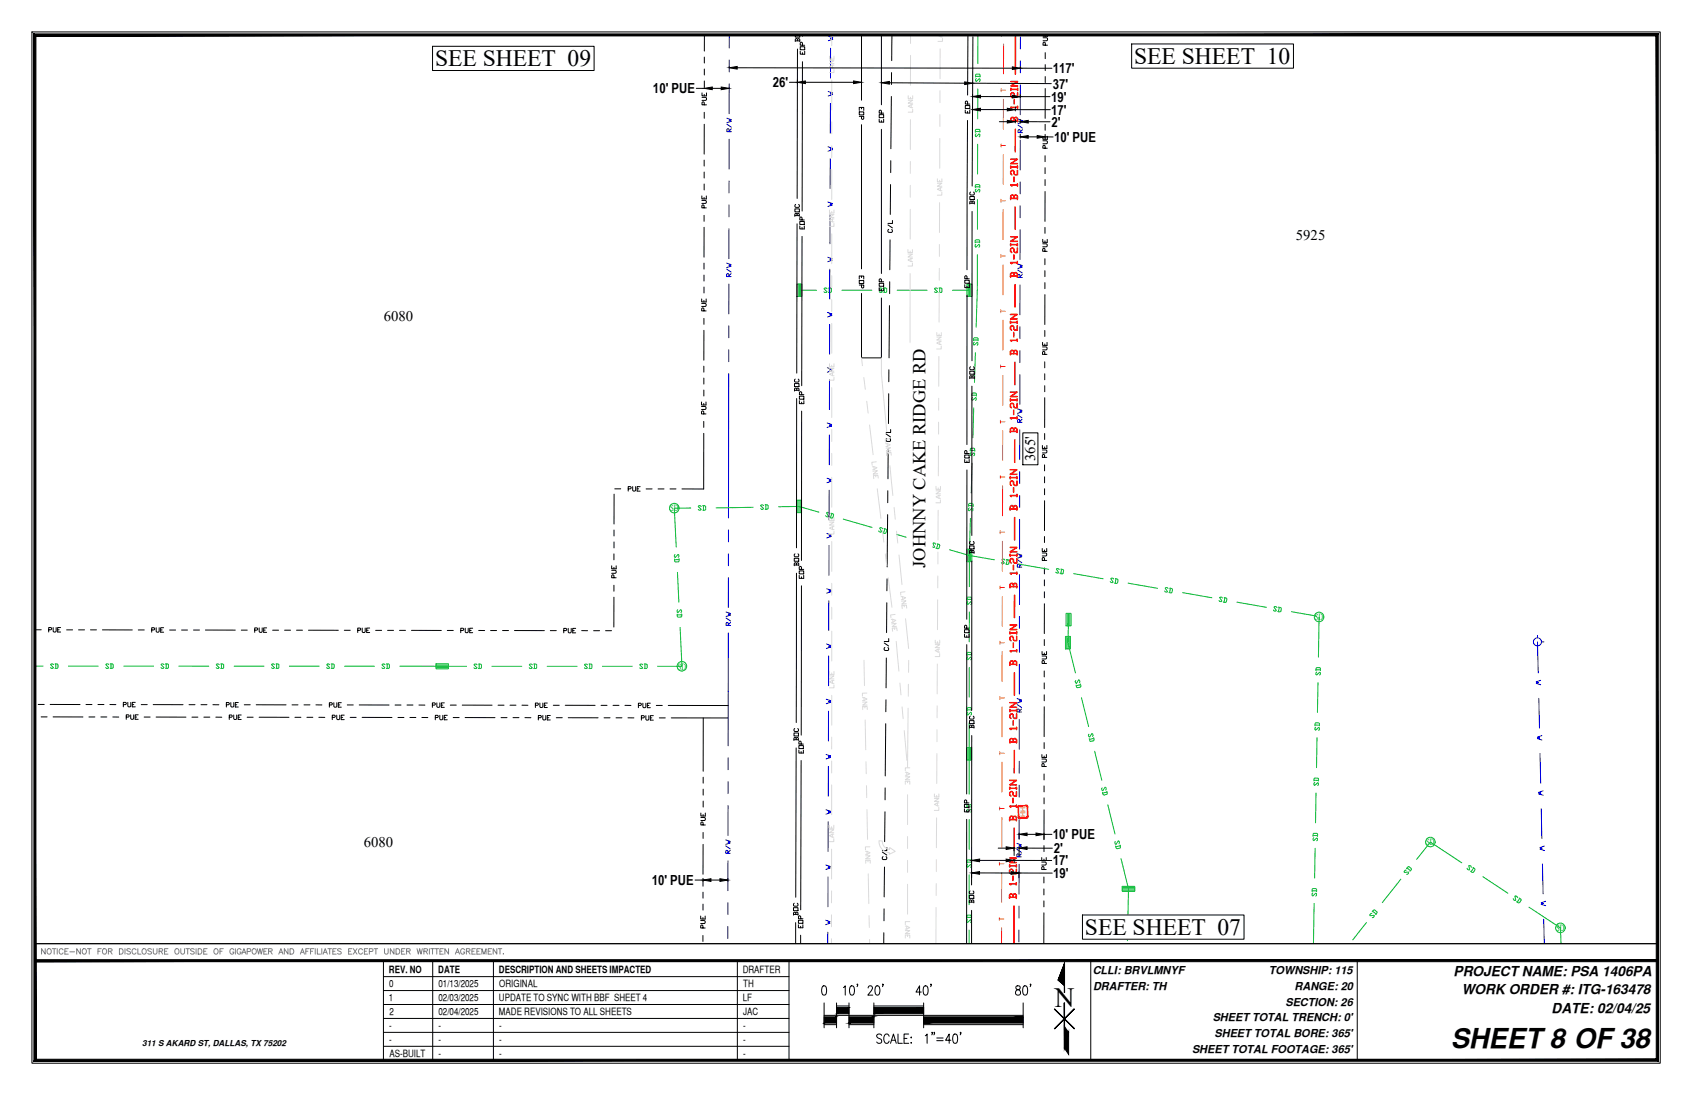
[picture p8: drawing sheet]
<svg xmlns="http://www.w3.org/2000/svg" width="432mm" height="279mm" viewBox="0 0 432 279" stroke-linecap="round" stroke-linejoin="round" font-family="sans-serif">
<defs><g id="words">
<text font-size="7.1" x="269.1" y="257">N</text>
<text font-size="7" x="370.2" y="267.3">SHEET8 OF38</text>
<g font-size="6">
<text x="111" y="16.9">SEE SHEET 09</text>
<text x="289.5" y="16.3">SEE SHEET 10</text>
<text x="276.9" y="238.5">SEE SHEET 07</text>
</g>
<text font-size="4.7" x="236.2" y="144.8" transform="rotate(-90 236.2 144.8)">JOHNNY CAKE RIDGE RD</text>
<g font-size="3.8">
<text x="330.7" y="61.3">5925</text>
<text x="98" y="81.8">6080</text>
<text x="264.2" y="117.7" transform="rotate(-90 264.2 117.7)">365'</text>
<text x="92.9" y="216.1">6080</text>
</g>
<g font-size="3.5">
<text x="166.6" y="23.8">10' PUE</text>
<text x="197.2" y="22.2">26'</text>
<text x="268.7" y="22.6">37'</text>
<text x="268.7" y="18.7">117'</text>
<text x="268.2" y="25.9">19'</text>
<text x="268.3" y="29.3">17'</text>
<text x="268.4" y="32.3" transform="rotate(1 268.4 32.3)">2'</text>
<text x="269" y="36.2">10' PUE</text>
<text x="268.7" y="214.1">10' PUE</text>
<text x="268.6" y="220.8">17'</text>
<text x="269" y="217.7" transform="rotate(1 269 217.7)">2'</text>
<text x="166.3" y="225.8">10' PUE</text>
<text x="268.8" y="224">19'</text>
<text x="371" y="249">PROJECT NAME: PSA 1406PA</text>
<text x="373" y="253.6">WORK ORDER #: ITG-163478</text>
<text x="396" y="258.4">DATE: 02/04/25</text>
</g>
<g font-size="2.8">
<text x="278.9" y="248.6">CLLI: BRVLMNYF</text>
<text x="323.8" y="248.6">TOWNSHIP: 115</text>
<text x="279" y="252.6">DRAFTER: TH</text>
<text x="328" y="256.7">SECTION: 26</text>
<text x="330.4" y="252.6">RANGE: 20</text>
<text x="309.5" y="260.5">SHEET TOTAL TRENCH: 0'</text>
<text x="304.2" y="268.7">SHEET TOTAL FOOTAGE: 365'</text>
<text x="309.9" y="264.6">SHEET TOTAL BORE: 365'</text>
</g>
<g font-size="2.6">
<text x="99.3" y="248.4">REV. NO</text>
<text x="99.4" y="251.9">0</text>
<text x="111.8" y="248.4">DATE</text>
<text x="111.9" y="251.9">01/13/2025</text>
<text x="127.3" y="248.4">DESCRIPTION AND SHEETS IMPACTED</text>
<text x="127.4" y="251.9">ORIGINAL</text>
<text x="189.5" y="248.4">DRAFTER</text>
<text x="189.7" y="251.9">TH</text>
<text x="99.2" y="255.5">1</text>
<text x="111.9" y="255.5">02/03/2025</text>
<text x="127.3" y="255.5">UPDATE TO SYNC WITH BBF SHEET 4</text>
<text x="189.6" y="255.5">LF</text>
<text x="99.3" y="262.6">-</text>
<text x="99.4" y="259.1">2</text>
<text x="111.9" y="259">02/04/2025</text>
<text x="111.9" y="262.6">-</text>
<text x="127.3" y="259">MADE REVISIONS TO ALL SHEETS</text>
<text x="127.4" y="262.6">-</text>
<text x="189.7" y="262.6">-</text>
<text x="189.7" y="259">JAC</text>
<text x="99.3" y="266.2">-</text>
<text x="99.4" y="269.7">AS-BUILT</text>
<text x="111.9" y="266.2">-</text>
<text x="111.9" y="269.7">-</text>
<text x="127.4" y="266.2">-</text>
<text x="127.4" y="269.7">-</text>
<text x="189.7" y="266.2">-</text>
<text x="189.7" y="269.7">-</text>
</g>
<g font-size="2.4" fill="#00b82e">
<text x="171" y="130.5">SD</text>
<text x="335.6" y="158.3">SD</text>
<text x="173" y="170.8">SD</text>
<text x="364" y="215.7">SD</text>
<text x="397.2" y="237.6">SD</text>
</g>
<text font-size="2.1" x="36.3" y="267">311 S AKARD ST, DALLAS, TX 75202</text>
<text font-size="1.8" fill="#ff7f00" x="261.7" y="208.4" transform="rotate(-90 261.7 208.4)">HH</text>
</g></defs>
<!-- layer: CENTER_LINE -->
<g fill="none" stroke="#000" stroke-width=".26">
<path d="M227.5 18.5v3.1M227.6 8.9v6.6M227.5 24.6l-.1 13.4M226.6 57.4l1.2 .8M226.8 58.5l-.2 .2 .2 .6h.7l.2-.2-.1-.6M227.3 47.1l-.1 7.6M227.3 41v3M227.8 56.3v.7h-1.2M227 78l-.1 13.3M227.1 71.9l-.1 3M227.1 61.2v7.6M226.8 94.4v3"/>
<path d="M226.1 110.7l1.2 .8M226.3 111.9l-.2 .5 .2 .2h.8l.2-.1-.2-.6M226.7 114.6l-.1 7.6M226.8 100.5l-.1 7.6M227.3 109.6v.8l-1.2-.1M226.5 131.3l-.1 13.4M226.6 125.2l-.1 3.1M226.3 153.8v7.6M226.4 147.7l-.1 3M225.7 164.1l1.1 .7M225.8 165.2l-.2 .6 .2 .2h.8l.2-.2-.2-.6M226.1 178.6v3"/>
<path d="M226.2 167.9l-.1 7.6M226.8 162.9v.8h-1.1M226 184.7l-.1 13.3M225.2 217.4l1.1 .8M225.4 218.6l-.3 .5 .2 .2h.8l.2-.5-.2-.2M225.8 207.1v7.7M225.9 201v3.1M226.3 216.3v.7h-1.1M225.6 238l-.1 2.8M225.6 231.9v3.1M225.7 221.2l-.1 7.7"/>
</g>
<!-- layer: RW -->
<g fill="none" stroke="#0000b8" stroke-width=".26">
<path d="M186.1 15.3v3.1M186.1 9.2v3.1M260.4 15.5v3.1M260.4 9.4v3.1M185.5 30.2l1.1 .4-.5 .1 .5 .2-1.1 .4M185.5 31.7l1.1 .8M186.1 33.6v-.6l-.4-.2-.2 .2v.6h1.1M186.1 35.5v7.6M186.1 21.4v7.6M186.6 32.9l-.5 .5M259.8 30.4l1.1 .4-.5 .2 .5 .2-1.1 .3M259.8 31.9l1.1 .8"/>
<path d="M260.4 33.8v-.5l-.4-.2-.2 .2v.5h1.1M260.4 35.8v7.6M260.4 21.6v7.7M260.9 33.1l-.5 .6M186 58.4v7.6M186 52.3v3M186.1 46.2l-.1 3M260.3 58.6v7.6M260.3 52.5v3.1M260.4 46.4v3.1M185.4 67.1l1.2 .4-.6 .2 .6 .2-1.2 .4M185.4 68.7l1.2 .7"/>
<path d="M186 70.6v-.6l-.4-.2-.2 .2v.6h1.2M186 72.5v7.6M186.6 69.8l-.6 .6M259.7 67.4l1.2 .4-.6 .1 .6 .2-1.2 .4M259.7 68.9l1.2 .8M260.3 70.8v-.6l-.4-.2-.2 .2v.6h1.2M260.3 72.7v7.6M260.9 70l-.6 .6M186 95.3l-.1 36.9M186 89.2v3.1M186 83.1v3.1M260.3 95.6v7.6"/>
<path d="M260.3 89.5v3M260.3 83.4v3M259.7 104.3l1.1 .4-.6 .2 .6 .2-1.1 .4M259.7 105.9l1.1 .7M260.2 107.8v-.6l-.3-.2-.2 .2v.6h1.1M260.2 109.7v7.6M260.8 107l-.6 .6M185.9 135.2v3.1M260.2 132.5v7.6M260.2 120.3v3.1M260.2 126.4v3.1M185.3 156.2l1.1 .3-.5 .2 .5 .2-1.1 .4"/>
<path d="M185.3 157.7l1.1 .8M185.9 159.6v-.6l-.4-.2-.2 .2v.6h1.1M185.9 147.4v7.6M185.9 141.3v3.1M186.4 158.8l-.5 .6M259.6 141.3l1.2 .4-.6 .2 .6 .1-1.2 .4M259.6 142.8l1.2 .8M260.2 157.3v3M260.2 144.7v-.6l-.4-.1-.2 .1v.6h1.2M260.2 146.6v7.6M260.8 144l-.6 .5M185.9 161.5l-.1 28.8"/>
<path d="M259.6 178.2l1.1 .4-.6 .2 .6 .2-1.1 .4M259.6 179.8l1.1 .7M260.1 169.5v7.6M260.2 163.4v3M185.8 199.5v3M185.8 193.4v3M260.1 183.6v7.6M260.1 194.2v3.1M260.1 181.7v-.6l-.3-.2-.2 .2v.6h1.1M260.7 180.9l-.6 .6M185.2 214.3l1.2 .4-.6 .2 .6 .2-1.2 .4M185.2 215.8l1.2 .8"/>
<path d="M185.8 217.7v-.5l-.4-.2-.2 .2v.5h1.2M185.8 219.6v7.7M185.8 205.5v7.7M186.4 217l-.6 .6M259.5 215.2l1.1 .4-.5 .2 .5 .2-1.1 .3M259.5 216.7l1.1 .8M260.1 218.6v-.5l-.4-.2-.2 .2v.5h1.1M260.1 206.4v7.7M260.1 200.3v3.1M260.6 217.9l-.5 .5M185.7 236.4v3.1M185.8 230.3v3.1"/>
<path d="M260 237.3v3M260.1 231.2v3.1M260.1 220.5v7.7"/>
</g>
<!-- layer: PUE -->
<g fill="none" stroke="#000" stroke-width=".26">
<path d="M179.7 14.6v1.5M179.7 17.6v1.5M179.8 8.9l-.1 4.1M266.2 9.6h.9l.2 .2-.2 .6h-.9M266.2 8.9v.3h1.1v-.3M266.7 11.5l.1-.5-.4-.2-.2 .2v.5h1.1M266.7 13.4v1.6M266.7 16.5v1.5M266.7 19.5v1.6M266.8 8.9v.3M179.2 24.8h.9l.2 .2-.2 .6h-.9M179.2 23.7v.8h1.1v-.8"/>
<path d="M179.7 26.8v-.6l-.4-.2-.1 .2v.6h1.1M179.7 24.1v.4M179.7 28.7v1.5M179.7 31.7v7.6M179.7 20.7v1.5M266.1 35.9h1l.2 .2-.2 .6h-1M266.1 34.8v.7h1.2v-.7M266.7 37.8v-.5l-.4-.2-.2 .2v.5h1.2M266.7 39.7v1.6M266.7 31.7v1.6M266.7 35.2v.3M266.7 22.6v7.6"/>
<path d="M179.1 51.1h1l.2 .2-.2 .6h-1M179.1 50v.8h1.2v-.8M179.7 53v-.5l-.4-.2-.2 .2v.5h1.2M179.7 50.4v.4M179.7 54.9v1.6M179.7 58v7.6M179.7 40.9v1.5M179.7 43.9v1.5M179.7 46.9v1.6M266.7 58v1.5M266.7 42.8v1.5M266.7 45.8v1.5"/>
<path d="M266.7 48.9v7.6M179.1 77.4h.9l.2 .2-.2 .6h-.9M179.1 76.3v.7h1.1v-.7M179.6 79.3v-.5l-.3-.2-.2 .2v.5h1.1M179.6 76.7v.3M179.7 67.1v1.6M179.7 70.2v1.5M179.7 73.2v1.6M266.1 62.2h1l.2 .2-.2 .6h-1M266.1 61.1v.7h1.2v-.7M266.7 64.1v-.6l-.4-.1-.2 .1v.6h1.1M266.7 75.2l-.1 7.6"/>
<path d="M266.7 66v1.5M266.7 69.1v1.5M266.7 72.1v1.6M266.7 61.4v.4M179.6 93.4v1.6M179.6 96.5v1.5M179.6 99.5v1.5M179.6 81.2v1.6M179.6 84.3v7.6M266.1 88.5h.9l.2 .2-.2 .6h-.9M266.1 87.4v.7h1.1v-.7M266.6 90.4v-.5l-.3-.2-.2 .2-.1 .5h1.2"/>
<path d="M266.6 92.3v1.6M266.6 95.4v1.5M266.6 98.4v1.5M266.6 84.3v1.6M266.6 87.8v.3M179 103.7h1l.2 .2-.2 .6h-1M179 102.6v.7h1.2v-.7M179.6 105.6v-.5l-.4-.2-.2 .2v.5h1.2M179.6 107.5v1.6M179.6 103v.3M179.6 110.6v14.2h-5.6M266 114.8h1l.2 .2-.2 .6h-1"/>
<path d="M266 113.7v.7h1.2v-.7M266.6 116.7v-.6l-.4-.1-.2 .1v.6h1.1M266.6 118.6v1.5M266.6 110.6v1.5M266.6 114v.4M266.6 101.5v7.6M156.7 135.2v1.6M156.7 138.3v1.5M156.7 126.1v7.6M156.9 124.7h1.5M160.3 124.7h.6l.2-.3-.2-.2h-.6v1.1M161.5 124.2v.9l.1 .2 .6-.2v-.9"/>
<path d="M162.6 124.7h.4M163.4 124.2h-.8v1.1h.8M164.9 124.8h1.5M167.9 124.8h1.6M171 124.8h1.5M266 140v.7h1.1v-.7M266.6 136.9v1.5M266.6 121.7v1.5M266.6 124.7v1.5M266.6 127.8v7.6M156.1 145.5h1l.1 .2-.1 .6h-1M156.1 144.4v.7h1.1v-.7"/>
<path d="M156.7 147.4v-.5l-.4-.2-.2 .2v.5h1.1M156.7 141.3v1.6M156.7 144.8v.3M156.7 149.3v1.6M156.7 152.4v7.6M266 141.1h.9l.2 .2-.2 .6h-.9M266.5 154.1v7.6M266.5 144.9v1.5M266.5 148v1.5M266.5 151v1.5M266.6 143v-.6l-.4-.2-.2 .2v.6h1.1M266.6 140.3v.4"/>
<path d="M9 160.7h1.5M9.8 179.7h1.5M12.4 160.7h.6l.2-.4-.2-.2h-.6v1.2M12.8 179.7l7.6 .1M13.6 160.1v1l.2 .2 .5-.2v-1M14.7 160.7h.4M15.5 160.1h-.8v1.2h.8M17 160.7h1.5M20 160.7h1.6M21.9 179.8h1.6M23.1 160.7h1.5M25 179.8h1.5"/>
<path d="M26.1 160.7h7.7M28 179.8h1.6M31.5 179.8h.5l.2-.4-.2-.2h-.5v1.2M32.6 179.2v1l.2 .2 .6-.2v-1M33.8 179.8h.3M34.5 179.2h-.7v1.2h.7M35.3 160.7h1.5M36 179.8h1.6M38.7 160.7h.6l.2-.3-.2-.2h-.6v1.1M39.1 179.8h7.6M39.9 160.2v.9l.1 .2 .6-.2v-.9M41 160.7h.4"/>
<path d="M41.8 160.2h-.8v1.1h.8M43.3 160.8h1.5M46.3 160.8h1.6M48.2 179.8h1.6M49.4 160.8h1.5M51.3 179.8h1.5M52.4 160.8h7.6M54.3 179.8h1.6M57.8 179.8h.5l.2-.3-.2-.2h-.5v1.1M58.9 179.3v.9l.2 .2 .6-.2v-.9M60 179.8h.4M60.8 179.3h-.8v1.1h.8"/>
<path d="M61.6 160.8h1.5M62.3 179.8h1.6M65 160.8h.6l.2-.4-.2-.2h-.6v1.2M65.4 179.8l7.6 .1M66.1 160.2v1l.2 .2 .6-.2v-1M67.3 160.8h.4M68.1 160.2h-.8v1.2h.8M69.6 160.8h1.5M72.6 160.8h1.5M74.5 179.9h1.6M75.7 160.8h1.5M77.6 179.9h1.5"/>
<path d="M78.7 160.8h7.6M80.6 179.9h1.5M84.1 179.9h.5l.2-.4-.2-.2h-.5v1.1M85.2 179.3v1l.2 .1 .6-.1v-1M86.3 179.9h.4M87.1 179.3h-.8v1.1h.8M87.9 160.8h1.5M88.6 179.9h1.5M91.3 160.8h.6l.2-.4-.2-.1h-.6v1.1M91.7 179.9h7.6M92.4 160.3v.9l.2 .2 .6-.2v-.9M93.6 160.8h.4"/>
<path d="M94.3 160.3h-.7v1.1h.7M95.9 160.8h1.5M98.9 160.8h1.5M100.8 179.9h1.5M102 160.8h1.5M103.9 179.9h1.5M105 160.8l7.6 .1M106.9 179.9h1.5M110.3 179.9h.6l.2-.4-.2-.2h-.6v1.2M111.5 179.3v1l.2 .2 .5-.2v-1M112.6 179.9h.4M113.4 179.3h-.8v1.2h.8"/>
<path d="M114.2 160.9h1.5M114.9 179.9h1.5M117.6 160.9h.6l.1-.4-.1-.2h-.6v1.1M118 179.9h7.6M118.7 160.3v.9l.2 .2 .6-.2v-.9M119.9 160.9h.3M120.6 160.3h-.7v1.1h.7M122.2 160.9h1.5M125.2 160.9h1.5M127.1 179.9h1.5M128.2 160.9h1.6M130.2 179.9h1.5"/>
<path d="M131.3 160.9h7.6M133.2 179.9l1.5 .1M136.6 180h.6l.2-.4-.2-.2h-.6v1.1M137.8 179.4v.9l.2 .2 .5-.2v-.9M138.9 180h.4M139.7 179.4h-.8v1.1h.8M140.4 160.9h1.6M141.2 180h1.5M143.9 160.9h.5l.2-.4-.2-.2h-.5v1.2M144.3 180h7.6M145 160.3v1l.2 .2 .6-.2v-1M146.2 160.9h.3"/>
<path d="M146.9 160.3h-.7v1.2h.7M148.4 160.9h1.6M151.5 160.9h1.5M153.4 180h1.5M154.5 160.9h1.6M156.4 180h1.6M159.5 180h1.5M164.1 179.4v1l.2 .2 .5-.2v-1M166 179.4h-.8v1.2h.8M265.9 167.4h1l.2 .2-.2 .5h-1M265.9 166.2v.8h1.2v-.8M266.5 171.2v1.5"/>
<path d="M266.5 174.2v1.6M266.5 177.3v1.5M266.5 169.3v-.6l-.4-.2-.2 .2v.6h1.2M266.5 163.2v1.5M266.5 166.6v.4M8.9 182.4h.1M8.9 183.5h.1M10.5 182.9h1.5M13.5 182.9h7.7M22.7 182.9h1.5M25.7 182.9h1.6M28.8 182.9l1.5 .1"/>
<path d="M32.2 183h.6l.2-.4-.2-.2h-.6v1.1M33.4 182.4v.9l.1 .2 .6-.2v-.9M34.5 183h.4M35.3 182.4h-.8v1.1h.8M36.8 183h1.5M39.8 183h7.7M49 183h1.5M52 183h1.6M55.1 183h1.5M58.5 183h.6l.2-.4-.2-.2h-.6v1.2M59.6 182.4v1l.2 .2 .6-.2v-1M60.8 183h.4"/>
<path d="M61.6 182.4h-.8v1.2h.8M63.1 183h1.5M66.1 183h7.6M75.3 183h1.5M78.3 183h1.5M81.4 183h1.5M84.8 183h.6l.2-.3-.2-.2h-.6v1.1M85.9 182.5v.9l.2 .2 .6-.2v-.9M87.1 183h.4M87.8 182.5h-.7v1.1h.7M89.4 183h1.5M92.4 183l7.6 .1"/>
<path d="M101.6 183.1h1.5M104.6 183.1h1.5M107.7 183.1h1.5M111.1 183.1h.6l.1-.4-.1-.2h-.6v1.2M112.2 182.5v1l.2 .2 .6-.2v-1M113.4 183.1h.3M114.2 182.5h-.8v1.2h.7M115.7 183.1h1.5M118.7 183.1h7.6M127.9 183.1h1.5M130.9 183.1h1.5M134 183.1h1.5"/>
<path d="M137.4 183.1h.6l.2-.3-.2-.2h-.6v1.1M138.5 182.6v.9l.2 .2 .6-.2v-.9M139.7 183.1h.4M140.4 182.6h-.7v1.1h.7M142 183.1h1.5M145 183.1l7.6 .1M154.2 183.2h1.5M157.2 183.2h1.5M160.3 183.2h1.5M162.9 180h.6l.2-.4-.2-.2h-.6v1.2M163.7 183.2h.6l.1-.4-.1-.2h-.6v1.1M164.8 182.6v1l.2 .1 .6-.1v-1"/>
<path d="M165.2 180h.4M166 183.2h.3M166.7 182.6h-.7v1.1h.7M167.5 180h1.5M168.3 183.2h1.5M170.5 180h15.3M171.3 183.2h14.5M179.5 198.3v1.5M179.5 183.2v13.6M265.9 193.7h.9l.2 .2-.2 .5h-.9M265.9 192.5v.8h1.1v-.8M266.4 197.5v1.5"/>
<path d="M266.5 195.6v-.6l-.4-.2-.2 .2v.6h1.1M266.5 189.5v1.5M266.5 192.9v.4M266.5 180.3v7.7M178.9 208.6h.9l.2 .2-.2 .6h-.9M178.9 207.5v.7h1.1v-.7M179.4 210.5v-.6l-.4-.2-.1 .2v.6h1.1M179.4 207.8v.4M179.4 212.4v1.5M179.4 215.5v7.6M179.5 201.4v1.5M179.5 204.4v1.5"/>
<path d="M265.9 220h.9l.2 .2-.2 .5h-.9M265.9 218.8v.8h1.1v-.8M266.4 215.8v1.5M266.4 219.2v.4M266.4 200.5v1.6M266.4 203.6v1.5M266.4 206.6v7.6M178.8 234.9h1l.2 .2-.2 .5h-1M178.8 233.7v.8h1.2v-.8M179.4 236.8v-.6l-.4-.2-.2 .2v.6h1.2M179.4 234.1v.4M179.4 238.7v1.5"/>
<path d="M179.4 224.6v1.5M179.4 227.6v1.6M179.4 230.7v1.5M266.4 232.9v7.9M266.4 223.8v1.5M266.4 226.8v1.5M266.4 229.9v1.5M266.4 221.9v-.6l-.4-.2-.1 .2v.6h1.1"/>
</g>
<!-- layer: WATER STRUCT-EX -->
<g fill="none" stroke="#00f" stroke-width=".26">
<path d="M392.4 162.1v.7M392.4 164.8v.6M393.4 163.8h.6"/>
<circle cx="392.4" cy="163.8" r="1.03"/>
</g>
<!-- layer: STORM DRAIN LINE -->
<g fill="none" stroke="#00b82e" stroke-width=".26">
<path d="M249 19.7v-.6l.2-.2h.7l.2 .2v.6M249 19.5h1.1M249.6 8.9l-.1 7.3M248.9 33.8v-.6l.2-.2h.8l.2 .8M248.9 33.6h1.2M249.1 34.1l-.2 .6 .2 .2 .8-.8 .2 .2-.2 .6M249.2 20l-.2 .2 .2 .6 .7-.8 .2 .2-.2 .6M249.5 36.8v7.6M249.5 22.7v7.6M248.9 47.9v-.6l.2-.2h.8l.1 .2v.6M248.9 47.7h1.1M249.1 48.2l-.2 .6 .2 .2 .8-.8 .1 .2-.1 .6"/>
<path d="M249.4 50.9v7.6M204 74.1h4.4M211.1 73.7l-.6-.2-.2 .2 .8 .7-.2 .2-.6-.2M211.4 73.5h.6l.2 .2v.7l-.2 .2h-.6M211.6 73.5v1.1M214.9 74.1h7.6M225.1 73.7l-.5-.2-.2 .2 .7 .7-.1 .2-.6-.2M225.5 73.5h.6l.2 .2v.7l-.2 .2h-.6M225.7 73.5v1.1M229 74.1h7.6M239.2 73.7l-.1-.2-.6 .2 .7 .7-.1 .2-.6-.2M239.6 73.5h.6l.2 .2v.7l-.2 .2h-.6"/>
<path d="M239.8 73.5v1.1M243.1 74.1h4.3M248.9 62v-.6l.1-.2h.8l.2 .2v.6M248.9 61.8h1.1M249 62.3l-.1 .6 .1 .2 .8-.8 .2 .2-.2 .6M249.4 65v9.1l-.3 9.4M248.5 86.9v-.5l.2-.2h.7l.2 .8M248.5 86.7l1.1 .1M248.6 87.3l-.2 .6 .2 .2 .8-.8 .2 .2-.2 .6M248.9 90l-.2 7.6M247.6 115.1v-.6l.2-.1h.8l.2 .7M247.6 114.9l1.2 .1"/>
<path d="M247.8 115.5l-.2 .6 .2 .2 .7-.8 .2 .2-.2 .6M248 101v-.5l.2-.2h.8l.2 .7M248 100.8l1.2 .1M248.1 118.2l-.2 7.6M248.2 101.4l-.2 .6 .2 .2 .8-.8 .2 .2-.3 .6M248.5 104.1l-.2 7.6M176.3 129.6l-4.2 .1 .5 9.9M178.9 129.2l-.5-.2-.2 .2 .8 .8-.2 .2-.6-.2M179.3 129h.6l.2 .2v.8l-.2 .2h-.6M179.5 129v1.2M192.2 129.4l-9.4 .2M194.9 129l-.2-.2-.6 .2 .8 .8-.2 .2-.6-.2"/>
<path d="M195.2 128.8h.6l.2 .2v.8l-.2 .1h-.5M195.4 128.8l.1 1.1M198.7 129.3l5.2-.1 5.1 1.5M211.6 131l-.1-.2h-.6l.6 1-.3 .1-.5-.3M212.1 131l.5 .1 .1 .3-.2 .7-.2 .1-.5-.1M212.3 131l-.4 1.1M215.2 132.5l7.3 2.1M225.2 134.9l-.5-.3-.2 .1 .5 1-.3 .1-.4-.3M225.6 134.9l.6 .1 .1 .3-.2 .7-.3 .1-.5-.1M225.8 134.9l-.3 1.1M228.8 136.4l7.3 2.1M238.8 138.9l-.2-.3-.3-.1-.3 .1 .5 1-.2 .1-.5-.3"/>
<path d="M239.2 138.8l.5 .1 .1 .3-.2 .7-.2 .1-.6-.1M239.4 138.8l-.4 1.1M247.2 129.2v-.6l.2-.2 .8 .1 .1 .2v.5M247.2 129l1.1 .1M247.4 129.6l-.3 .6 .2 .1 .8-.7 .2 .2-.2 .6M247.7 132.3l-.3 9.4M172.3 141.5l-.2 .6 .2 .2 .7-.8 .2 .1-.1 .6M172.9 146.1l.3 7.5M173 155.6l-.2 .2 .2 .5 .7-.8 .2 .2v.4l-.1 .2M173.3 142.6v.6l-.2 .2h-.7l-.2-.2-.1-.6M173.3 142.8h-1.2M174 156.7v.5l-.2 .2-.7 .1-.3-.2v-.6"/>
<path d="M174 156.9h-1.2M242.3 140.3l5.1 1.4M246.8 153.1v-.6l.2-.1h.8l.1 .1v.6M246.8 152.9h1.1M247 153.5l-.2 .2 .2 .6 .8-.8 .1 .2-.1 .6M247.4 141.7l6.3 1.1M247.4 141.7v8M247.4 156.2v7.6M256.4 142.9l-.1-.2-.6 .1 .6 .9-.6 .1-.2-.3M256.8 142.8l.6 .1 .2 .2-.2 .8-.2 .1-.6-.1M257 142.8l-.2 1.2M260.1 144l7.5 1.3"/>
<path d="M270.3 145.4l-.1-.3h-.4l-.2 .1 .6 .9-.6 .1-.2-.2M270.7 145.2l.6 .1 .1 .2-.1 .8-.2 .2-.6-.2M270.9 145.2l-.2 1.2M272.7 158.1l-.2 5.9 1.9 7.7M274 146.4l7.5 1.3M284.2 147.8l-.1-.2h-.6l.6 .9-.6 .1-.2-.2M284.6 147.6l.6 .1 .1 .3-.1 .7-.2 .2-.6-.1M284.8 147.7l-.2 1.1M287.9 148.8l7.5 1.3M298.1 150.2l-.2-.2-.3-.1-.3 .2 .7 .8-.2 .2-.6-.3M298.5 150.1l.7 .3-.1 .7-.2 .2-.6-.1M298.7 150.1l-.2 1.1"/>
<path d="M301.8 151.2l7.5 1.3M312 152.6l-.2-.2-.6 .1 .6 .9-.5 .1-.2-.3M312.4 152.5l.5 .1 .2 .2-.1 .8-.2 .1-.6-.1M312.6 152.5l-.2 1.1M315.7 153.6l7.5 1.4M325.9 155l-.5-.3-.3 .2 .6 .9-.2 .2-.4-.1-.1-.2M326.3 154.9l.7 .3-.1 .8-.3 .1-.5-.1M326.5 155l-.2 1.1M329.6 156.1l6.3 1.1M336.6 157.4l-.1 10.3M8.9 170h2.1M13.7 169.6l-.2-.2-.6 .2 .8 .7-.2 .2-.6-.2"/>
<path d="M14 169.4h.6l.2 .2v.7l-.2 .2h-.6M14.2 169.4v1.1M17.5 170h7.6M27.7 169.6l-.1-.2-.6 .2 .7 .7-.1 .2-.6-.2M28.1 169.4h.6l.2 .2v.7l-.2 .2h-.6M28.3 169.4v1.1M31.6 170h7.6M41.8 169.6l-.5-.2-.2 .2 .7 .7-.1 .2-.6-.2M42.2 169.4h.6l.2 .2v.7l-.2 .2h-.6M42.4 169.4v1.1M45.7 170h7.6M55.9 169.6l-.1-.2-.6 .2 .7 .8-.1 .2-.6-.2"/>
<path d="M56.3 169.4h.6l.2 .2v.8l-.2 .2h-.6M56.5 169.4v1.2M59.8 170h7.6M70 169.6l-.1-.2-.6 .2 .7 .8-.1 .2-.6-.2M70.4 169.4h.6l.2 .2v.8l-.2 .2h-.6M70.6 169.4v1.2M73.9 170h7.6M84.1 169.6l-.2-.2-.5 .2 .7 .8-.2 .2-.5-.2M84.5 169.4h.6l.2 .2v.8l-.2 .2h-.6M84.7 169.4v1.2M87.9 170h7.7M98.2 169.6l-.2-.2-.5 .2 .7 .8-.2 .2-.5-.2"/>
<path d="M98.6 169.4h.6l.2 .2v.8l-.2 .2h-.6M98.8 169.4v1.2M102 170h17.1M121.7 169.6l-.2-.2-.5 .2 .7 .8-.2 .2-.5-.2M122.1 169.4h.6l.2 .2v.8l-.2 .2h-.6M122.3 169.4v1.2M125.5 170h7.7M135.8 169.6l-.2-.2-.5 .2 .7 .8-.2 .2-.5-.2M136.2 169.4h.6l.2 .2v.8l-.2 .2h-.6M136.4 169.4v1.2M139.6 170h7.7M149.9 169.6l-.2-.2-.5 .2 .7 .8-.2 .2-.5-.2"/>
<path d="M150.3 169.4h.6l.2 .2v.8l-.2 .2h-.6M150.5 169.4v1.2M153.7 170h7.7M164 169.6l-.2-.2-.5 .2 .7 .8-.2 .2-.5-.2M164.4 169.4h.6l.2 .2v.8l-.2 .2h-.6M164.6 169.4v1.2M173.6 160.1l.4 9.9h-6.2M246.8 167.2v-.6l.2-.1h.7l.2 .2v.5M246.8 167h1.1M247 167.6l-.2 .6 .2 .2 .7-.8 .2 .2-.2 .6M247.4 170.3v7.6M274.5 173.7l-.1 .2 .3 .5 .6-.9 .2 .1-.1 .6"/>
<path d="M275.7 174.5l.2 .6-.2 .2-.7 .2-.3-.1-.1-.6M275.8 174.7l-1.1 .3M276 178l1.8 7.4M335.8 171.1l.1-.6 .1-.2h.8l.2 .2v.6M335.8 170.9h1.2M336 171.5l-.2 .5 .2 .3 .8-.8 .2 .2-.2 .6M336.4 174.2l-.2 7.6M246.8 181.3v-.5l.2-.2h.7l.2 .2v.5M246.8 181.1h1.1M247 181.7l-.2 .2 .2 .6 .7-.8 .2 .2-.2 .6M247.4 184.4l-.1 18.2M277.9 187.3l-.2 .3 .4 .5 .5-.9 .4 .5-.2 .2"/>
<path d="M279.1 188.2l.1 .6-.1 .2-.8 .2-.2-.1-.1-.6M279.1 188.4l-1.1 .3M279.4 191.7l1.8 7.4M335.3 199.3v-.6l.3-.2h.7l.2 .8M335.3 199.1h1.2M335.5 199.7l-.2 .2v.3l.2 .2 .8-.7 .2 .6-.2 .1M335.6 185.2v-.6l.2-.2h.8l.1 .2v.6M335.6 185h1.1M335.8 185.6l-.2 .2 .2 .5 .7-.7 .2 .2-.2 .6M336.1 188.3l-.1 7.6M246.7 220h1.2M246.8 206.1v-.6l.2-.2h.7l.2 .2v.6"/>
<path d="M246.8 205.9h1.1M247 206.5l-.2 .2 .2 .5 .7-.7 .2 .2-.2 .5M247.3 209.1v7.6M281.3 201l-.2 .3 .4 .5 .5-.9 .2 .1v.6M282.5 201.9l.1 .6-.2 .2-.7 .2-.2-.2-.2-.5M282.5 202.1l-1.1 .3M282.7 205.4l1.8 7.4M284.6 214.7v.6l.2 .2 .6-1 .2 .2v.6M285.8 215.6v.8l-.7 .2-.2-.2-.2-.5M285.9 215.8l-1.1 .3M286.1 219.1l1.9 7.7-.3 13.2M335.1 213.4v-.6l.2-.2h.8l.2 .2-.1 .6"/>
<path d="M335.1 213.2h1.2M335.3 213.8l-.2 .2 .2 .5 .7-.7 .2 .2v.4l-.2 .1M335.6 216.5l-.1 7.6M335.9 202.4l-.2 7.6M361.5 219.3l3.5-4.4 8 5.3M246.7 234.3v-.6l.2-.2h.8l.2 .2v.6M246.7 220.2v-.6l.2-.2h.8l.2 .2v.6M246.7 234.1h1.2M246.9 234.7l-.2 .5 .2 .2 .8-.7 .2 .1-.2 .6M246.9 220.6l-.2 .1 .2 .6 .8-.7 .2 .1-.2 .6M247.3 223.2v7.6M247.3 237.3v3.5"/>
<path d="M334.9 227.5v-.6l.1-.2h.8l.2 .2v.6M334.9 227.3h1.1M335 227.9l-.2 .5 .2 .2 .8-.7 .2 .2-.2 .5M335.4 230.5l-.2 10.3M348.7 235.4l-3.5 4.4M350.1 233.1h-.3l-.2 .6 1.1-.1-.2 .5h-.3M350.2 232.7l.3-.5h.3l.6 .4v.3l-.3 .5M350.3 232.5l.9 .7M357.5 224.3l-4.7 6M358.9 222l-.3 .1-.2 .5 1.1-.1-.3 .6h-.2M358.9 221.6l.7-.5 .6 .5v.3l-.4 .4M359.1 221.5l.9 .7"/>
<path d="M375.5 221.3l-.1-.3-.6-.1 .3 1-.3 .1-.4-.5M375.9 221.4l.5 .3v.2l-.4 .7h-.2l-.5-.3M376.1 221.5l-.7 .9M378.5 223.7l6.3 4.2M387.2 229.1l-.3-.5h-.3l.2 1.1-.2 .1-.4-.5M387.7 229.1l.5 .3v.3l-.4 .6-.3 .1-.5-.3M387.8 229.2l-.6 1M390.2 231.5l8 5.3 .2 4"/>
</g>
<!-- layer: TEL LINE -->
<g fill="none" stroke="#ff7f00" stroke-width=".26">
<path d="M256.1 11.2v7.6M256.7 8.9h-1.2v.4M255.5 36.7v.8M255.5 37.1h1.1M255.5 22.6v.8M255.5 23h1.1M256.1 39.4l-.1 7.6M256.1 25.3v7.6M255.4 50.8v.8M255.4 51.2h1.2M256 53.5v7.6M255.4 79v.8"/>
<path d="M255.4 79.4h1.1M255.4 64.9v.8M255.4 65.3h1.2M256 67.6v7.6M255.4 93.1v.8M255.4 93.5h1.1M255.9 95.8v7.6M255.9 81.7v7.6M255.3 107.2v.8M255.3 107.6h1.2M255.9 109.9v7.6M255.2 135.4v.8"/>
<path d="M255.2 135.8h1.2M255.3 121.3v.8M255.3 121.7h1.1M255.8 138.1v7.6M255.9 124l-.1 7.6M255.2 149.5v.8M255.2 149.9h1.2M255.8 152.2v7.6M255.2 177.7v.8M255.2 178.1h1.1M255.2 163.6v.8M255.2 164h1.1"/>
<path d="M255.8 166.3l-.1 7.6M255.1 191.8v.8M255.1 192.2h1.2M255.7 194.5v7.6M255.7 180.4v7.6M255.1 205.9v.8M255.1 206.3h1.1M255.7 208.6v7.6M255 234.1v.8M255 234.5h1.2M255.1 220v.8M255.1 220.4h1.1"/>
<path d="M255.6 236.8v4M255.6 222.7v7.6"/>
</g>
<!-- layer: WATER LINE -->
<g fill="none" stroke="#00f" stroke-width=".26">
<path d="M211.4 9.2l1.1 .4-.5 .2 .5 .2-1.1 .4M212 12.3l-.1 7.6M211.3 37.4l1.1 .4-.5 .2 .5 .2-1.1 .4M211.3 23.3l1.2 .4-.6 .2 .6 .2-1.2 .4M211.9 26.4v7.6M211.3 51.5l1.1 .4-.6 .2 .6 .2-1.1 .4M211.8 54.6v7.6M211.9 40.5l-.1 7.6M211.2 79.7l1.1 .4-.5 .2 .5 .2-1.1 .4M211.2 65.6l1.2 .4-.6 .2 .6 .2-1.2 .4M211.8 68.7v7.6M211.1 93.8l1.2 .4-.6 .2 .6 .2-1.2 .4"/>
<path d="M211.7 96.9v7.6M211.7 82.8v7.6M211.1 107.9l1.1 .4-.5 .2 .5 .2-1.1 .4M211.6 111v7.6M211 136.1l1.1 .4-.5 .2 .5 .2-1.1 .4M211.1 122l1.1 .4-.6 .2 .6 .2-1.2 .4M211.6 139.2l-.1 7.6M211.6 125.1v7.6M210.9 150.2l1.2 .4-.6 .2 .6 .2-1.2 .4M211.5 153.3v7.6M210.9 178.4l1.1 .4-.6 .2 .6 .2-1.1 .4M210.9 164.3l1.1 .4-.5 .2 .5 .2-1.1 .4"/>
<path d="M211.5 167.4v7.6M392.4 163.8l.2 7.9M392.7 178.2l.2 7.6M393.2 173.6l-1.2 .4 .6 .2-.6 .2 1.2 .3M210.8 192.5l1.2 .4-.6 .2 .6 .2-1.2 .4M211.4 195.6v7.6M211.4 181.5v7.6M393 192.3l.2 7.6M393.5 187.7l-1.2 .4 .6 .2-.6 .2 1.2 .3M210.8 206.6l1.1 .4-.6 .2 .6 .2-1.1 .4M211.3 209.7v7.6M393.3 206.4l.2 7.6"/>
<path d="M393.8 201.8l-1.1 .4 .5 .2-.5 .2 1.1 .3M394.1 215.9l-1.1 .4 .6 .2-.6 .2 1.1 .3M210.7 234.8l1.1 .4-.5 .2 .5 .2-1.1 .3M210.7 220.7l1.2 .4-.6 .2 .6 .2-1.2 .3M211.3 237.8l-.1 3M211.3 223.8v7.6M393.6 220.5l.2 7.6M394 234.5l.1 6.3M394.4 230l-1.1 .4 .6 .1-.6 .3 1.2 .3"/>
</g>
<!-- layer: STORM DRAIN STRUCT-EX -->
<g fill="none" stroke="#00b82e" stroke-width=".26">
<path d="M203.4 72.5h1.2v3.1h-1.2zM203.7 72.5v3.1M204 72.5v3.1M204.3 72.5v3.1M246.8 72.5h1.3v3.1h-1.3zM247.1 72.5v3.1M247.4 72.5v3.1M247.7 72.5v3.1M203.3 127.6h1.3v3.2h-1.3zM203.6 127.6v3.2M203.9 127.6v3.2M204.2 127.6v3.2"/>
<path d="M246.7 140.1h1.3v3.2h-1.3zM247.1 140.1v3.2M247.4 140.1v3.2M247.7 140.1v3.2M272.1 156.5h1.2v3.2h-1.2zM272.4 156.5v3.2M272.7 156.5v3.2M273 156.5v3.2M111.3 169.4h3.1v1.2h-3.1zM111.3 170.3h3.1M111.3 170h3.1M111.3 169.7h3.1"/>
<path d="M271.9 162.4h1.3v3.2h-1.3zM272.2 162.4v3.2M272.5 162.4v3.2M272.9 162.4v3.2M246.7 190.8h1.3v3.1h-1.3zM247 190.8v3.1M247.3 190.8v3.1M247.7 190.8v3.1M286.4 226.2h3.2v1.2h-3.2zM286.4 227.1h3.2M286.4 226.8h3.2M286.4 226.5h3.2"/>
<circle cx="172.1" cy="129.7" r="1.22"/>
<circle cx="336.6" cy="157.4" r="1.22"/>
<circle cx="174" cy="170" r="1.22"/>
<circle cx="365" cy="214.9" r="1.22"/>
<circle cx="398.2" cy="236.8" r="1.22"/>
</g>
<!-- layer: EOP -->
<g fill="none" stroke="#000" stroke-width=".26">
<path d="M204.2 13.1v.7h1.2v-.7M204.2 11.9h1.2v.8h-1.2zM204.8 11.5v-.5l-.4-.2-.2 .2v.5l1.2 .1M204.8 13.4v.4M204.8 15.7l-.1 38.1M204.8 8.9v.3M219.9 8.9v16.7M224.9 8.9v17.8M247 8.9l-.1 15.4M219.3 28.2v-.8h1.1v.8M219.3 28.6h1.1v.7h-1.1zM219.3 29.7h1.1v.6l-.2 .2-.3-.2v-.6"/>
<path d="M219.9 27.4v.4M219.9 31.8v36.8M224.4 30.4v.8h1.1v-.8M224.4 29.3h1.1v.7h-1.1zM224.9 28.9v-.6l-.3-.2-.2 .2v.6h1.1M224.9 30.8v.4M224.9 33v36.8M246.3 28.1v.7l1.2 .1v-.8M246.4 26.9h1.1v.8h-1.2zM246.9 30.7l-.1 38.1M246.9 28.4v.4M246.9 26.5v-.5l-.4-.2-.1 .2v.5l1.1 .1"/>
<path d="M204.1 57.7v.7h1.2v-.7M204.1 56.5h1.2v.8h-1.2zM204.7 56.1v-.5l-.4-.2-.2 .2v.5h1.2M204.7 58v.4M204.7 60.3l-.1 38.1M219.3 71.2v-.8h1.1v.8M219.3 71.6h1.1v.7h-1.1zM219.3 72.7h1.1v.6l-.2 .2-.3-.2v-.6M219.9 74.9v16.4h5v-15.3M219.9 70.4v.4M224.4 73.4v.8h1.1v-.8M224.4 72.3h1.1v.7h-1.1z"/>
<path d="M224.9 71.9v-.6l-.3-.2-.2 .2v.6h1.1M224.9 73.8v.4M246.2 72.6v.8h1.2v-.7M246.2 71.5h1.2v.8h-1.2zM246.8 71.1v-.5l-.4-.2-.2 .1v.6h1.2M246.8 73v.4M246.8 75.3v38.1M204 102.2v.8h1.1v-.8M204 101.1h1.1v.8h-1.1zM204.6 100.7v-.6l-.4-.2-.2 .2v.6h1.1M204.6 102.6v.4M204.6 104.9l-.1 38.1"/>
<path d="M246.2 117.2v.8h1.1v-.8M246.2 116.1h1.1v.8h-1.1zM246.8 115.7v-.6l-.4-.1-.2 .1v.6h1.1M246.8 117.6v.4M246.8 119.9l-.1 38.1M204 146.8v.8h1.1v-.8M204 145.7h1.1v.7h-1.1zM204.5 145.3v-.6l-.3-.2-.2 .2v.6h1.1M204.5 149.5v38.1M204.5 147.2v.4M246.1 161.8v.8h1.2v-.8M246.1 160.7h1.2v.7h-1.2z"/>
<path d="M246.7 160.3v-.6l-.4-.2-.2 .2v.6h1.2M246.7 162.2v.4M246.7 164.5v38.1M203.9 191.4v.8h1.1v-.8M203.9 190.2h1.1v.8h-1.1zM204.4 189.9v-.6l-.3-.2-.2 .2v.6h1.1M204.4 191.8v.4M204.4 194.1l-.1 38.1M246.1 206.4v.8h1.2v-.8M246.1 205.3h1.2v.7h-1.2zM246.7 204.9v-.6l-.4-.2-.2 .2v.6h1.2M246.7 206.8v.4"/>
<path d="M246.7 209.1v31.7M203.8 236v.7h1.1v-.7M203.8 234.8h1.1v.8h-1.1zM204.3 236.3v.4M204.3 238.6v2.2M204.3 234.4v-.5l-.3-.2-.2 .2v.5h1.1"/>
</g>
<!-- layer: BOC -->
<g fill="none" stroke="#000" stroke-width=".26">
<path d="M203 8.9v.6h1.1v-.6M203 10.4h1.1M203.5 12.5l-.1 38.1M203.5 10.4v-.4l.4-.1 .2 .2v.5M203.5 10l-.3-.2-.2 .2-.1 .6M248.3 9.4l-.2 38.1M202.8 55h1.2M202.9 53.3h1.1v.8h-1.1zM203.1 52.2l-.2 .1 .2 .6h.7l.2-.2-.2-.5M203.4 55v-.4l.4-.2 .2 .8M203.4 54.6l-.2-.2-.4 .2v.6M203.4 57.1l-.1 38.1"/>
<path d="M247.5 50.1h1.1v.8h-1.1zM247.5 51.9h1.1M247.7 49l-.2 .2 .2 .6h.8l.1-.2-.1-.6M248.1 51.9v-.4l.4-.2 .1 .2v.5M248.1 51.5l-.4-.2-.2 .2v.5M248.1 54v38.1M202.8 97.9h1.1v.7h-1.1zM202.8 99.6h1.1M202.9 96.7l-.1 .2 .1 .6h.8l.2-.2-.2-.6M203.3 99.6v-.4l.4-.2 .2 .2v.6M203.3 99.2l-.2-.2-.3 .2v.6M247.5 94.7h1.1v.8h-1.1z"/>
<path d="M247.5 96.4h1.1M247.7 93.6l-.2 .2 .2 .5h.7l.2-.2-.2-.5M248 98.5v38.1M248.1 96.4v-.3l.3-.2 .2 .2v.5M248.1 96.1l-.4-.2-.2 .2v.5M203.3 101.7v38.1M247.4 139.3h1.2v.8h-1.2zM247.6 138.2l-.2 .1 .2 .6h.8l.2-.2-.2-.5M202.7 142.5h1.1v.7h-1.1zM202.7 144.2h1.1M202.9 141.3l-.2 .2 .2 .6h.7l.2-.2-.2-.6M203.3 144.2v-.4l.3-.2 .2 .2v.6"/>
<path d="M203.3 143.8l-.4-.2-.2 .2v.6M203.3 146.3l-.1 38.1M247.4 141h1.2M248 141v-.4l.4-.2 .2 .2v.6M248 140.6l-.4-.2-.2 .2v.6M248 143.1v38.1M202.6 188.7h1.2M202.6 187h1.2v.8h-1.2zM202.8 185.9l-.2 .2 .2 .5h.8l.2-.1-.2-.6M203.2 188.7v-.3l.4-.2 .2 .2v.5M203.2 188.4l-.2-.2-.4 .2v.5M203.2 190.8l-.1 38.1"/>
<path d="M247.4 183.9h1.2v.7h-1.2zM247.4 185.6h1.2M247.6 182.7l-.2 .2 .2 .6h.8l.2-.2-.2-.6M248 185.6v-.4l.4-.2 .2 .2v.6M248 185.2l-.4-.2-.2 .2v.6M248 187.7l-.1 38.1M202.5 231.6h1.1v.8h-1.1zM202.5 233.3h1.1M202.7 230.5l-.2 .2 .2 .5h.8l.1-.2-.1-.5M203.1 235.4v5.4M203.1 233.3v-.4l.4-.2 .1 .2v.6M203.1 232.9l-.4-.2-.2 .2v.6"/>
<path d="M247.4 228.5h1.1v.7h-1.1zM247.4 230.2h1.1M247.6 227.3l-.2 .2 .2 .6h.7l.2-.2-.2-.6M247.9 230.2v-.4l.4-.2 .2 .2v.6M247.9 229.8l-.3-.2-.2 .2v.6M247.9 232.3v8.5"/>
</g>
<!-- layer: TRAFFIC LANE -->
<g fill="none" stroke="#dbdbdb" stroke-width=".26">
<path d="M211.7 15.5h1.1l-1.1 .7h1.1M211.7 14.3v.8h1.1v-.8M212.3 8.9v2.8M212.3 14.7v.4M212.4 16.6v.8M212.8 17.8v.7h-1.1M212.8 16.6l-1.1 .4 1.1 .4M232.4 8.9v2.2M232.4 14.1l-.1 7.7M239.6 8.9l-.2 .1 1.1 .4M239.9 12.5v7.6M240.1 8.9v.5"/>
<path d="M240.5 9.8v.8h-1.1M212.3 20.4v7.6M212.3 31.1v3M212.3 37.2v3M231.8 25.6h1.1l-1.1 .7h1.1M231.8 24.4v.8h1.1v-.8M232.3 30.5v7.6M232.3 24.8v.4M232.5 26.7v.8M232.9 27.9v.7h-1.1M232.9 26.7l-1.1 .4 1.1 .4M239.8 35.3v7.6"/>
<path d="M239.9 29.2v3.1M239.9 23.1v3.1M211.7 54.7h1.1l-1.1 .8h1.1M211.7 53.6v.7h1.1v-.7M212.3 59.7v7.6M212.3 43.3v7.6M212.3 54v.3M212.4 55.9v.7M212.8 57v.8h-1.1M212.8 55.9l-1.1 .3 1.1 .4M232.3 47.3v3M232.3 53.4v7.6"/>
<path d="M232.3 41.2v3M239.2 46.8h1.2l-1.2 .7h1.2M239.2 45.6v.8h1.2v-.8M239.8 51.7v7.6M239.8 46v.4M240 47.9v.8M240.4 49l-.1 .8h-1.1M240.4 47.9l-1.2 .4 1.2 .4M212.3 70.3v3.1M212.3 76.4v3.1M231.7 64.8h1.2l-1.2 .8h1.2M231.7 63.7v.7l1.2 .1v-.8"/>
<path d="M232.3 69.8l-.1 18.7M232.3 64.1v.4M232.5 66v.7M232.9 67.1v.8h-1.2M232.9 66l-1.2 .3 1.2 .4M239.7 74.6l-.1 7.6M239.7 68.5v3M239.7 62.4v3M211.7 94h1.1l-1.1 .7h1.1M211.7 92.8v.8h1.1v-.8M212.3 98.9v7.6M212.3 82.5v7.6"/>
<path d="M212.3 93.2v.4M212.4 95.1v.8M212.8 96.2v.8h-1.1M212.8 95.1l-1.1 .4 1.1 .4M219.9 91.3l.2 2M220.5 96.3l.3 3.1M224.9 91.3v4.1l1.4 14.7M239.1 86h1.1l-1.1 .8h1.1M239.1 84.9v.7h1.1v-.7M239.6 91v7.6M239.6 85.2v.4M239.8 87.1v.8"/>
<path d="M240.2 88.3v.7h-1.1M240.2 87.1l-1.1 .4 1.1 .4M212.3 109.6v3M212.3 115.7v3M221.2 102.4l.4 3M221.9 108.4l.9 7.6M222.6 119.1l1.2 .2-1.1 .6M223 119.1l.1 .7M223.6 117.8l-1.1 .2 .1 .7M226 113.2l1.2 .3-1.1 .5M226.1 114.3l1.2-.1-1.1 .9 1.1-.1M226.4 113.2l.1 .7"/>
<path d="M226.8 115.4v.4M227.1 112l-1.2 .1 .1 .7M227.1 118.9l.8 7.5M227.4 116.1v-.7l-1.2 .1 .1 .7M239.5 113.8v7.6M239.5 107.7v3.1M239.6 101.6l-.1 3.1M211.7 133.2h1.1l-1.1 .8h1.1M211.7 132.1v.7h1.1v-.7M212.3 138.2v7.6M212.3 121.8v7.6M212.3 132.5v.3"/>
<path d="M212.4 134.4v.7M212.8 135.5v.8h-1.1M212.8 134.4l-1.1 .3 1.1 .4M222.8 120.2l1.1-.1-1.1 .9 1.2-.1M223.5 121.3v.4M223.9 124.7l.9 7.6M224.1 122l-.1-.8-1.1 .2 .1 .7M225.2 135.3l.4 3M228.2 129.5l.3 3M228.8 135.5l.3 3.1M238.9 125.2h1.1l-1.1 .8h1.1M238.9 124.1v.8h1.1v-.8"/>
<path d="M239.4 130.2v7.6M239.4 124.5v.4M239.6 126.4v.7M240 127.5v.8h-1.2M240 126.4l-1.1 .4 1.1 .3M212.3 148.8v3.1M212.3 154.9v3.1M225.9 141.4l.4 3M226.7 147.4l.9 7.6M227.4 158.1l1.2 .2-1.1 .5M227.6 159.2l1.1-.2-1 .9 1.1-.1M227.8 158l.1 .8"/>
<path d="M228.4 156.8l-1.1 .1 .1 .8M229.4 141.6l.8 7.6M229.9 152.3l1.2 .2-1.1 .5M230.1 153.4l1.1-.1-1.1 .9 1.2-.2M230.3 152.2l.1 .8M230.7 154.5l.1 .4M230.9 151l-1.1 .1 .1 .8M231.1 157.9l.8 7.6M231.4 155.2l-.1-.8-1.1 .1 .1 .8M239.3 153.1l-.1 7.6M239.3 147v3M239.4 140.9v3"/>
<path d="M211.7 172.5h1.1l-1.1 .7h1.1M211.7 171.3v.8h1.1v-.8M212.3 177.4v7.6M212.3 161v7.7M212.3 171.7v.4M212.4 173.6v.8M212.8 174.8v.7h-1.1M212.8 173.6l-1.1 .4 1.1 .4M220.1 178h.4l.8 .4-1.2 .4M220.1 179.2l1.2-.1-1.1 .8h1.1M220.5 168.5l.1 6.4M220.5 178v.8"/>
<path d="M221.2 176.8l-1.1 .1v.7M228.3 160.3v.3M228.7 163.7l.7 7.5M228.9 160.9v-.7l-1.2 .1 .1 .8M229.7 174.3l.2 3M231.8 174.6v3.1M231.9 168.5v3.1M238.7 164.5h1.1l-1.1 .7h1.1M238.7 163.3v.8h1.1v-.8M239.2 169.4v7.7M239.2 163.7v.4M239.4 165.6v.8"/>
<path d="M239.8 166.8v.7h-1.1M239.8 165.6l-1.1 .4 1.1 .4M212.2 194.2v3M212.3 188.1l-.1 3M220.7 180.3v.4M220.8 183.7l.1 7.6M221 194.4l.1 3M221.3 181v-.7h-1.1v.8M230.2 180.4l.3 3M230.8 186.4l.6 7.6M231 197.1l1.2 .3-1.2 .4M231 198.2h1.2l-1.2 .8h1.2"/>
<path d="M231.4 197.1v.7M231.6 199.3v.4M231.8 180.7l-.2 15.1M232.2 195.9h-1.2v.8M239.1 192.3v7.6M239.1 186.2v3.1M239.2 180.1l-.1 3.1M211.6 211.7h1.2l-1.2 .8h1.2M211.6 210.6v.7h1.2v-.7M212.2 216.7v7.6M212.2 210.9v.4M212.2 200.3v7.6"/>
<path d="M212.4 212.9v.7M212.8 214v.8h-1.2M212.8 212.9l-1.2 .3 1.2 .4M220.9 217.2l1.1 .4-1.1 .4M220.9 218.4h1.2l-1.2 .7h1.2M221.1 200.5l.1 3M221.3 206.6l.1 7.6M221.3 217.2v.8M221.5 219.5v.4M222 216.1h-1.1v.8M224.3 214.5l.9 .1a1.99 1.99 0 0 0 1.8 2.1l.1-.4 1.4 .9-1.6 .8v-.4a2.86 2.86 0 0 1-2.6-3.1zM231 200.1v-.8h1.2v.8"/>
<path d="M231.6 202.8v7.6M231.6 213.4v3.1M231.6 219.5v3.1M238.5 203.7h1.1l-1.1 .8h1.1M238.5 202.6v.7h1.1v-.7M239 219.4v3M239 208.7v7.6M239 203v.3M239.2 204.9v.7M239.6 206v.8h-1.2M239.6 204.9l-1.1 .4 1.1 .3M212.2 233.4v3.1"/>
<path d="M212.2 239.5v1.3M212.2 227.3v3.1M221.6 222.9l.1 7.7M221.8 233.6v3.1M221.9 239.7v1.1M222.1 220.3v-.8h-1.2v.8M231 236.3l1.2 .4-1.2 .4M231 237.4h1.2l-1.2 .8h1.2M231 239.4v-.8h1.2v.8M231.4 236.3v.8M231.6 225.6v7.7M231.6 238.6v.4"/>
<path d="M232.2 235.2h-1.2v.7M238.9 231.5l-.1 9.3M238.9 225.4v3.1"/>
</g>
<!-- layer: RUNNING LINE (UNDERGROUND) -->
<path d="M260.1 206l.2-.2h1.5l.2 .2v2.4l-1.7 .1-.2-.2M260.1 206v2.3" fill="none" stroke="#000" stroke-width=".26"/>
<!-- layer: TELEPHONE STRUCT-EX -->
<g fill="#fff" stroke="#fff" stroke-width=".26">
<path d="M259.9 205.9v2.4zM259.9 205.9v2.5z"/>
<path d="M259.9 205.8v2.6zM259.9 205.8v2.6z"/>
<path d="M259.9 205.8v2.6zM259.9 205.8v2.7z"/>
<path d="M259.9 205.8v2.7zM260 205.7v2.9z"/>
<path d="M260 205.7v2.9zM260 205.7v2.9z"/>
<path d="M260 205.7v2.9zM260.1 205.6v3z"/>
<path d="M260.1 205.6v3zM260.2 205.6v3.1z"/>
<path d="M260.2 205.6v3.1zM260.2 205.6v3.1z"/>
<path d="M260.2 205.6v3.1zM260.3 205.6v3.1z"/>
<path d="M260.3 205.6v3.1l1.5-3.1zM261.8 205.6v3.1h-1.5z"/>
<path d="M261.8 205.6v3.1zM261.9 205.6l-.1 3.1z"/>
<path d="M261.9 205.6v3.1zM262 205.6l-.1 3.1z"/>
<path d="M262 205.6v3.1zM262 205.6v3.1z"/>
<path d="M262 205.6v3zM262.1 205.7l-.1 2.9z"/>
<path d="M262.1 205.7v2.9zM262.1 205.7v2.9z"/>
<path d="M262.1 205.7v2.9zM262.2 205.8l-.1 2.8z"/>
<path d="M262.2 205.8v2.7zM262.2 205.8v2.7z"/>
<path d="M262.2 205.8v2.6zM262.2 205.9v2.5z"/>
<path d="M262.2 205.9v2.5zM262.2 206v2.4z"/>
</g>
<g fill="#ff7f00" stroke="#ff7f00" stroke-width=".26">
<path d="M261.8 208.6l.2 .1zM261.8 208.6l.2 .1zM262 208.6h.1zM262 208.6h.1zM262.1 208.5h.2zM262.1 208.4l.2 .1zM262.1 208.4l.2-.1zM262.2 208.3l-.1 .1z"/>
<path d="M262.2 206l.1 2.3zM262.2 206l.1 2.3z"/>
<path d="M262.3 205.8l-.1 .2zM262.1 205.8l.1 .2 .1-.2zM262.1 205.7v.1zM262.1 205.7v.1zM262 205.6l.1 .2zM262 205.6l.1 .2zM261.8 205.5l.2 .2zM261.8 205.5l.2 .2z"/>
<path d="M260.3 205.7l1.5-.2zM260.3 205.5h1.5z"/>
<path d="M260.1 205.6l.2 .1zM260.1 205.6l.2 .1zM260 205.7h.2zM260 205.7h.2zM260 205.7l.1 .1h-.2zM259.9 205.8h.2zM259.9 205.8h.1l-.2 .2zM259.8 206l.2-.2z"/>
<path d="M259.8 206l.2 2.3zM259.8 206l.2 2.3z"/>
<path d="M259.8 208.3l.1 .2zM260 208.3l-.1 .2zM259.9 208.5l.1-.1v.2zM260 208.4v.2zM260 208.6l.1 .1zM260.1 208.5v.2zM260.2 208.6l.1 .2zM260.2 208.6l.1 .2z"/>
<path d="M260.3 208.6h1.5zM260.3 208.8l1.5-.2z"/>
</g>
<!-- layer: BORE 1-2 -->
<g fill="none" stroke="#f00" stroke-width=".4">
<path d="M259.1 8.9v10M258 30.8h1.7M258 20.8h1.7l-1.7 1.1h1.7M258 22.5v.6M258 22.8h1.7M258.8 30.8v-.6l.3-.2h.3l.3 .2v.9M258.8 30.2l-.3-.2-.5 .2v.9M258.8 25.4v1.1M259.1 33v5.7M259.7 27.4h-1.7l.3 .3M259.7 27.1v.6M259.7 23.7v1.1h-.6l-.3-.3v-.6l-.2-.2h-.3l-.3 .2v.6l.3 .3"/>
<path d="M259.7 22.5v.6M257.9 50.6h1.7M257.9 40.6h1.8l-1.8 1.2h1.8M257.9 42.3v.6M257.9 42.6h1.8M258.8 50.6v-.5l.6-.3 .3 .3-.1 .8M258.8 50.1l-.3-.3h-.3l-.3 .2v.9M258.8 45.2v1.1M259.1 52.8v5.7M259.7 47.2h-1.8l.3 .3M259.7 43.5v1.1h-.6l-.3-.3v-.5l-.3-.3-.6 .3v.5l.3 .3M259.7 42.3v.6"/>
<path d="M259.7 46.9v.6M257.9 70.4h1.7M257.9 60.4h1.7l-1.7 1.2h1.7M257.9 62.1v.6M257.9 62.4h1.7M258.7 70.4l.1-.5 .2-.3h.3l.3 .3v.8M258.8 69.9l-.6-.3-.3 .3v.8M258.8 65v1.1M259 72.6v5.7M259.6 67h-1.7l.3 .3M259.6 66.7v.6M259.6 63.3v1.1h-.6l-.2-.2v-.6l-.3-.3h-.3l-.3 .3v.5l.3 .3"/>
<path d="M259.6 62.1v.6M257.9 90.3h1.7M257.9 80.2h1.7l-1.7 1.2h1.7M257.9 82v.5M257.9 82.3h1.7M258.7 90.3v-.6l.6-.3 .3 .3v.8M258.7 89.7l-.3-.3h-.3l-.2 .3v.8M258.7 84.8v1.2M259 92.4v5.7M259.6 86.8h-1.7l.2 .3M259.6 83.1v1.1h-.6l-.3-.2v-.6l-.3-.3-.5 .3v.6l.2 .2M259.6 82v.5"/>
<path d="M259.6 86.5v.6M257.8 119.9h1.7l-1.7 1.1h1.7M257.8 110.1h1.7M257.9 100.1h1.7l-1.7 1.1h1.7M257.9 101.8v.5M257.9 102.1h1.7M258.7 110.1v-.6l.3-.3h.3l.2 .3v.8M258.7 109.5l-.6-.3-.3 .3v.8M258.7 104.6v1.2M259 112.2v5.8M259.5 106.6h-1.7l.3 .3M259.5 106.3v.6"/>
<path d="M259.6 102.9l-.1 1.2h-.5l-.3-.3v-.6l-.3-.3h-.3l-.2 .3-.1 .6 .3 .3M259.6 101.8v.5M257.8 139.7h1.7l-1.7 1.1h1.7M257.8 129.9h1.7M257.8 121.6v.6M257.8 121.9h1.7M258.7 129.9v-.6l.5-.3 .3 .3v.9M258.7 129.3l-.3-.3h-.3l-.3 .3v.9M258.7 124.4v1.2M258.9 132.1v5.7M259.5 126.4h-1.7l.3 .3M259.5 122.7v1.2h-.5l-.3-.3v-.6l-.3-.3-.6 .3v.6l.3 .3"/>
<path d="M259.5 121.6v.6M259.5 126.2v.5M257.7 159.5h1.8l-1.8 1.1h1.8M257.8 149.7h1.7M257.8 141.4v.6M257.8 141.7h1.7M258.6 149.7v-.6l.3-.3h.3l.3 .3v.9M258.6 149.1l-.5-.3-.3 .3v.9M258.6 144.3v1.1M258.9 151.9v5.7M259.5 146.3h-1.7l.3 .2M259.5 146v.5"/>
<path d="M259.5 142.5v1.2h-.6l-.3-.3v-.6l-.2-.3h-.3l-.3 .3v.6l.3 .3M259.5 141.4v.6M257.7 179.3h1.7l-1.7 1.1h1.7M257.7 169.5h1.7M257.7 161.2v.6M257.7 161.5h1.8M258.6 169.5v-.6l.6-.3 .3 .3-.1 .9M258.6 168.9l-.3-.3h-.3l-.3 .3v.9M258.6 164.1v1.1M258.9 171.7v5.7M259.5 166.1h-1.8l.3 .2M259.5 162.3v1.2h-.6l-.3-.3v-.6l-.3-.3-.6 .3v.6l.3 .3"/>
<path d="M259.5 161.2v.6M259.5 165.8v.5M257.7 199.1h1.7l-1.7 1.2h1.7M257.7 189.3h1.7M257.7 181v.6M257.7 181.3h1.7M258.6 189.3v-.6l.2-.3h.3l.3 .3v.9M258.6 188.7l-.6-.3-.3 .3v.9M258.6 183.9v1.1M258.8 191.5v5.7M259.4 185.9h-1.7l.3 .3M259.4 185.6v.6"/>
<path d="M259.4 182.2v1.1h-.6l-.2-.3v-.5l-.3-.3h-.3l-.3 .3v.5l.3 .3M259.4 181v.6M257.7 218.9h1.7l-1.7 1.2h1.7M257.7 209.1h1.7M257.7 200.8v.6M257.7 201.1h1.7M258.5 209.1v-.5l.3-.3h.3l.3 .3v.8M258.5 208.6l-.2-.3h-.3l-.3 .3v.8M258.5 203.7v1.1M258.8 211.3v5.7M259.4 205.7h-1.7l.3 .3M259.4 202v1.1h-.6l-.3-.3v-.5l-.2-.3-.6 .3v.5l.3 .3"/>
<path d="M259.4 200.9v.5M259.4 205.4v.6M257.6 228.9h1.8M257.7 220.6v.6M257.7 220.9h1.7M258.5 228.9v-.5l.3-.3h.3l.3 .3v.8M258.5 228.4l-.6-.3-.3 .3v.8M258.5 223.5v1.2M258.8 231.1v9.7M259.4 225.5h-1.8l.3 .3M259.4 225.2v.6M259.4 221.8v1.1h-.6l-.3-.2v-.6l-.3-.3h-.3l-.3 .3v.6l.3 .2"/>
<path d="M259.4 220.7v.5"/>
</g>
<!-- layer: DETAIL -->
<g fill="#fff" stroke="#fff" stroke-width=".26">
<path d="M110.4 11.8v6.2l41.2-6.2zM110.4 18l41.2-6.2v6.2z"/>
<path d="M276.2 233.5v6.1l41.3-6.1zM276.2 239.6l41.3-6.1v6.1z"/>
<path d="M288.8 11.2v6.2l41.3-6.2zM288.8 17.4l41.3-6.2v6.2z"/>
</g>
<path d="M110.4 11.8h41.2v6.2h-41.2zM288.8 11.2h41.3v6.2h-41.3zM276.2 233.5h41.3v6.1h-41.3z" fill="none" stroke="#000" stroke-width=".26"/>
<!-- layer: FOOTAGE -->
<path d="M261 110.4v8.2h3.9zM261 110.4h3.9v8.2z" fill="#fff" stroke="#fff" stroke-width=".26"/>
<path d="M261 110.4h3.9v8.2h-3.9z" fill="none" stroke="#000" stroke-width=".26"/>
<!-- layer: STREET NAME -->
<path d="M231.5 87.6v58.7h6.4zM231.5 87.6h6.4v58.7z" fill="#fff" stroke="#fff" stroke-width=".26"/>
<!-- layer: DIM -->
<g fill="none" stroke="#000" stroke-width=".26">
<path d="M186.1 17v.3M188.1 17.3l70.3 .1M260.4 17.1v.3M260.4 17.4h8.1M177.7 22.5h2M179.7 22.2v.1M181.8 22.5h2.2M186.1 22.2v.1M201.5 21h2M203.5 20.4v.9M205.5 21h12.3M219.9 20.4v.9"/>
<path d="M224.9 20.8v.3M227 21.1l19.2 .1M248.2 27.3v1M248.2 24.1v.9M248.2 20.9v.4h20.1M250.2 28h6.9M250.2 24.6l8.1 .1M255 31.1h2.1M259.1 27.3v1M259.1 30.5v.9M259.1 28h8.9M260.4 24.1v.9"/>
<path d="M260.4 30.5v.9M260.4 34.3v.9M260.4 24.7h7.6M262.4 31.1h5.6M262.4 34.9h2.3M266.7 34.3v.9M266.7 34.9h2.1M248 219.2l-.1 .8M250 219.5h6.8M254.7 216.4h2.1M258.8 216.1v2.2M258.8 219.2v.8"/>
<path d="M258.8 219.5l9.6 .1M260.1 212.6v1.5M260.1 216.1v2.2M262.1 216.4h6.5M262.1 212.9h2.3M266.4 212.6v1.5M266.4 212.9h2.1M177.4 224.6h2M179.4 224.1v.8M181.4 224.6h2.3M185.8 224.1v.8M247.9 222.4v1.5"/>
<path d="M250 222.7l8 .1M260.1 222.4v1.6M260.1 222.8h8.4"/>
</g>
<g fill="#000" stroke="#000" stroke-width=".26">
<path d="M186.1 17.3l2-.3v.6zM258.4 17.1l2 .3-2 .3zM179.7 22.5l2.1-.3v.7zM184.1 22.2l2 .3-2.1 .4zM203.5 21l2-.3v.6zM217.8 20.7l2.1 .3-2.1 .3zM224.9 21.1l2.1-.3v.7zM246.2 20.9l2 .3-2 .4zM248.2 28l2-.4v.7zM248.2 24.6l2-.3v.7zM257.1 27.6l2 .4-2 .3zM257.1 30.7l2 .4-2 .3z"/>
<path d="M258.3 24.3l2.1 .4-2.1 .3zM260.4 31.1l2-.4v.7zM260.4 34.9l2-.3v.7zM264.7 34.6l2 .3-2 .4zM247.9 219.5l2.1-.3v.7zM256.8 219.2l2 .3-2 .4zM256.8 216.1l2 .3-2 .3zM260.1 216.4l2-.3v.6zM260.1 212.9l2-.3v.6zM264.4 212.6l2 .3-2 .3zM179.4 224.6l2-.4v.7zM183.7 224.2l2.1 .4-2.1 .3z"/>
<path d="M247.9 222.7l2.1-.3v.7zM258 222.4l2.1 .4-2.1 .3z"/>
</g>
<!-- layer: BORDER LIGHT -->
<g fill="none" stroke="#000" stroke-width=".26">
<path d="M8.1 8.1h415.6v263.2h-415.6zM8.9 8.9h414v231.9h-414zM8.9 8.9h89M8.9 240.8h414M97.9 245.1h103.5v25.4h-103.5zM97.9 249.2h103.5M97.9 252.8h103.5M97.9 256.3h103.5M97.9 259.9h103.5M110.4 245.1v25.4M125.9 245.1v25.4M188.2 245.1v25.4"/>
<path d="M210 251.7l.4-.2a1.4 1.4 0 0 1 .5 2l-.2 .3-.5 .1a1.74 1.74 0 0 1-.2-2.2zM210.3 255.9v6.4M210.3 259.1h50.8M213.5 255.9v6.4M213.5 256.7h3.2M215.2 252l.5-.5v2.4M216.7 255.9v6.4M217.1 251.7l.4-.2a1.57 1.57 0 0 1 0 2.4h-.2a1.74 1.74 0 0 1-.2-2.2zM218.9 251.2h-.2h.2l-.2 .6M221.6 252.1l.3-.6h.4l.4 .5-.3 .8-.9 1.1h1.2M223 255.9v6.4M223 256.7h12.7"/>
<path d="M223.6 251.7l.4-.2a1.53 1.53 0 0 1 0 2.4h-.2a1.78 1.78 0 0 1-.2-2.2zM225.4 251.2h-.2h.2l-.2 .6M235.1 253.1h-1.3l.9-1.6v2.4M235.7 255.9v6.4M235.9 251.7l.4-.2a1.53 1.53 0 0 1 0 2.4h-.2a1.74 1.74 0 0 1-.2-2.2zM237.7 251.2h-.2h.2l-.2 .6M259.4 251.7a.51 .51 0 0 0 .1 .7 .75 .75 0 0 1 .9 .7 .75 .75 0 0 1-.8 .8 .78 .78 0 0 1-.4-.9 .78 .78 0 0 1 .9-.6l.2-.1a.49 .49 0 0 0-.3-.8zM261.1 255.9v6.4M261.3 251.7l.4-.2a1.53 1.53 0 0 1 0 2.4h-.2a1.74 1.74 0 0 1-.2-2.2zM263.1 251.2h-.2h.2l-.2 .6M278.4 245.1v25.4M346.4 245.1v25.4"/>
<path d="M97.9 263.4h103.5M97.9 267h103.5M210.3 261.5h3.2M216.7 261.5h6.3M225 264.2a.62 .62 0 0 0-.8-.4 .62 .62 0 0 0-.4 .8l1 .6 .2 .7a.74 .74 0 0 1-1.3 0M226.9 264.4a.7 .7 0 0 0-.9-.5 .7 .7 0 0 0-.4 .9v.5a.7 .7 0 0 0 .4 .9 .7 .7 0 0 0 .9-.6M227.3 266.2l.7-2.4 .7 2.4M227.5 265.4h1M229.2 263.8v2.4h1.1M230.7 265h.8M231.9 263.8h-1.2v2.4h1.2M232.5 264.6v.3z"/>
<path d="M232.5 266v.2zM235.7 261.5h25.4M236.1 264.3l.5-.5v2.4M238 263.5h-.2h.2l-.2 .6M238.5 263.5h-.2h.2l-.2 .6M239.1 264.9h1.6M239.1 265.5h1.6M242.7 265.4h-1.4l.9-1.6v2.4M243.4 263.9l.5-.1a1.4 1.4 0 0 1 .4 2l-.2 .3-.4 .1a1.74 1.74 0 0 1-.3-2.3zM245.2 263.5h-.2h.2l-.2 .6"/>
</g>
<!-- layer: BORDER HEAVY -->
<g fill="#000" stroke="#000" stroke-width=".26">
<path d="M8.7 8.7l.5 .5 414-.5zM9.2 9.2l414-.5-.5 .5zM423.2 8.7l-.5 .5 .5 261.6zM422.7 9.2l.5 261.6-.5-.5zM8.7 270.8h414.5l-.5-.5zM9.2 270.3h413.5l-414 .5zM8.7 8.7v262.1l.5-.5zM8.7 8.7l.5 .5v261.1z"/>
<path d="M8.9 244.9v.5l414-.5zM8.9 245.4l414-.5v.5z"/>
</g>
<!-- layer: BORDER LIGHT -->
<g fill="none" stroke="#808080" stroke-width=".26">
<path d="M11.5 242.1v1.4l-.9-1.4v1.4M12.1 242.3l.2-.2a.64 .64 0 0 1 .8 .7 .64 .64 0 0 1-1 .5zM13.3 242.1h1M13.8 242.1v1.4M14.6 242.1v1.4M16.1 242.4a.51 .51 0 0 0-.6-.3 .51 .51 0 0 0-.4 .5v.3a.51 .51 0 0 0 .4 .6 .51 .51 0 0 0 .6-.4M16.6 242.7h.5M17.4 242.1h-.8v1.4h.8M17.8 242.9h1.2M20.5 242.1v1.4l-.9-1.4v1.4M21.1 242.3l.2-.2a.64 .64 0 0 1 .8 .7 .64 .64 0 0 1-1 .5zM22.3 242.1h1"/>
<path d="M22.8 242.1v1.4M25 242.7h.5M25.9 242.1h-.9v1.4M26.3 242.3l.1-.2a.63 .63 0 0 1 .8 .7 .63 .63 0 0 1-.9 .5zM27.7 242.7h.8l.1-.4-.3-.2h-.6v1.4M28.1 242.7l.5 .8M30.5 242.1h.4a.75 .75 0 0 1 .5 .7 .75 .75 0 0 1-.5 .7h-.4zM31.9 242.1v1.4M33.3 242.3l-.3-.2-.6 .2 .1 .3 .8 .5v.2l-.3 .2-.6-.2M34.7 242.4a.53 .53 0 0 0-.6-.3 .53 .53 0 0 0-.4 .5v.3a.52 .52 0 0 0 .4 .6 .52 .52 0 0 0 .6-.4M35.2 242.1v1.4h.8M36.4 242.3l.1-.2a.63 .63 0 0 1 .8 .7 .63 .63 0 0 1-.9 .5l-.2-.4z"/>
<path d="M38.7 242.3l-.4-.2-.6 .2 .1 .3 .9 .5v.2l-.4 .2-.6-.2M39.1 242.1v1l.4 .4 .4-.1 .2-.3v-1M40.6 242.7h.8l.1-.5-.9-.1v1.4M41.1 242.7l.4 .8M42 242.7h.5M42.9 242.1h-.9v1.4h.9M44.7 242.3l.2-.2a.63 .63 0 0 1 .8 .7 .63 .63 0 0 1-1 .5zM46.1 242.1v1l.4 .4 .5-.2 .1-1.2M47.4 242.1h1M47.9 242.1v1.4M49.6 242.3l-.4-.2-.6 .2 .2 .3 .8 .5v.2l-.4 .2-.6-.2M50 242.1v1.4"/>
<path d="M50.6 242.1h.4a.73 .73 0 0 1 .5 .7 .73 .73 0 0 1-.5 .7h-.4zM52 242.7h.5M52.9 242.1h-.9v1.4h.9M54.7 242.3l.2-.2a.64 .64 0 0 1 .8 .7 .64 .64 0 0 1-1 .5zM56.1 242.7h.6M57 242.1h-.9v1.4M59.7 242.4a.51 .51 0 0 0-.6-.3 .51 .51 0 0 0-.4 .5v.3a.5 .5 0 0 0 .5 .6 .5 .5 0 0 0 .5-.6h-.3M60.1 242.1v1.4M61.5 242.4a.53 .53 0 0 0-.6-.3 .53 .53 0 0 0-.4 .5v.3a.51 .51 0 0 0 .5 .6 .51 .51 0 0 0 .5-.6h-.3M61.7 243.5l.6-1.4 .5 1.4M61.9 243h.7M63.1 242.8l.8-.1v-.5l-.8-.1v1.4"/>
<path d="M64.5 242.3l.1-.2a.63 .63 0 0 1 .8 .7 .63 .63 0 0 1-.9 .5l-.2-.4zM65.7 242.1l.3 1.4 .3-1.4 .4 1.4 .3-1.4M67.3 242.7h.6M68.2 242.1h-.9v1.4h.9M68.5 242.7h.8l.1-.5-.9-.1v1.4M69 242.7l.5 .8M71.1 243.5l.6-1.4 .5 1.4M71.4 243h.6M73.5 242.1v1.4l-.9-1.4v1.4M74 242.1h.5a.75 .75 0 0 1 .5 .7 .75 .75 0 0 1-.5 .7h-.5zM76.6 243.5l.6-1.4 .5 1.4M76.8 243h.7"/>
<path d="M78 242.7h.6M78.9 242.1h-.9v1.4M79.2 242.7h.6M80.1 242.1h-.9v1.4M80.5 242.1v1.4M81 242.1v1.4h.8M82.1 242.1v1.4M82.5 243.5l.5-1.4 .5 1.4M82.7 243h.6M83.7 242.1h.9M84.1 242.1v1.4M84.9 242.7h.6"/>
<path d="M85.8 242.1h-.9v1.4h.9M87.1 242.3l-.4-.2-.6 .2 .2 .3 .8 .5v.2l-.4 .2-.6-.2M89 242.7h.5M89.8 242.1h-.8v1.4h.8M90.2 242.1l.9 1.4M91.1 242.1l-.9 1.4M92.5 242.4a.51 .51 0 0 0-.6-.3 .51 .51 0 0 0-.4 .5v.3a.51 .51 0 0 0 .4 .6 .51 .51 0 0 0 .6-.4M93 242.7h.5M93.9 242.1h-.9v1.4h.9M94.3 242.8l.8-.1v-.5l-.8-.1v1.4M95.5 242.1h.9M95.9 242.1v1.4"/>
<path d="M98.1 242.1v1l.4 .4 .5-.2 .1-1.2M100.5 242.1v1.4l-.9-1.4v1.4M101.1 242.1h.5a.75 .75 0 0 1 .4 .7 .75 .75 0 0 1-.4 .7h-.5zM102.5 242.7h.5M103.4 242.1h-.9v1.4h.9M103.8 242.7h.8v-.5l-.8-.1v1.4M104.2 242.7l.5 .8M106.4 242.1l.4 1.4 .3-1.4 .3 1.4 .4-1.4M108.2 242.7h.8l.1-.5-.9-.1v1.4M108.6 242.7l.5 .8M109.6 242.1v1.4M109.9 242.1h.9"/>
<path d="M110.4 242.1v1.4M111 242.1h.9M111.5 242.1v1.4M112.3 242.7h.5M113.1 242.1h-.8v1.4h.8M114.5 242.1v1.4l-1-1.4v1.4M116.2 243.5l.6-1.4 .5 1.4M116.4 243h.7M118.6 242.4a.51 .51 0 0 0-.6-.3 .51 .51 0 0 0-.4 .5v.3a.5 .5 0 0 0 .5 .6 .5 .5 0 0 0 .5-.6h-.4M119 242.7h.8l.1-.5-.9-.1v1.4M119.5 242.7l.5 .8M120.4 242.7h.6"/>
<path d="M121.3 242.1h-.9v1.4h.9M121.7 242.7h.5M122.6 242.1h-.9v1.4h.9M123 243.5v-1.4l.5 1.4 .5-1.4v1.4M124.6 242.7h.5M125.5 242.1h-.9v1.4h.9M126.8 242.1v1.4l-.9-1.4v1.4M127.1 242.1h1M127.6 242.1v1.4M128.5 243.3h.1"/>
</g>
<!-- layer: BORDER -->
<g fill="#000" stroke="#000" stroke-width=".26">
<path d="M271.6 246v5.4l-1.6-1.3zM271.6 246v5.4l-1.6-1.3z"/>
<path d="M271.6 261.9l1.1 1.6-1.1 3.9zM272.7 263.5l-1.1 3.9 1.1 1.6z"/>
</g>
<!-- layer: 0 -->
<g fill="#000" stroke="#000" stroke-width=".26">
<path d="M269.2 257.5l5 5zM269.1 257.5l5.1 5z"/>
<path d="M271.6 246l.1 7.2zM271.6 246l.1 7.2z"/>
<path d="M271.6 255.9l.1 11.5zM271.6 255.9l.1 11.5z"/>
<path d="M274.1 257.5l-4.9 5zM274.1 257.5l-4.9 5z"/>
</g>
<!-- layer: BORDER LIGHT -->
<g fill="#000" stroke="#000" stroke-width=".26">
<path d="M210.3 259.5v1.5l3.2-1.5zM210.3 261l3.2-1.5v1.5z"/>
<path d="M213.5 257.1v1.6l3.2-1.6zM213.5 258.7l3.2-1.6v1.6z"/>
<path d="M216.7 259.5v1.5l6.3-1.5zM216.7 261l6.3-1.5v1.5z"/>
<path d="M223 257.1v1.6l12.7-1.6zM223 258.7l12.7-1.6v1.6z"/>
<path d="M235.7 259.5v1.5l25.4-1.5zM235.7 261l25.4-1.5v1.5z"/>
</g>
<use href="#words"/>
</svg>
